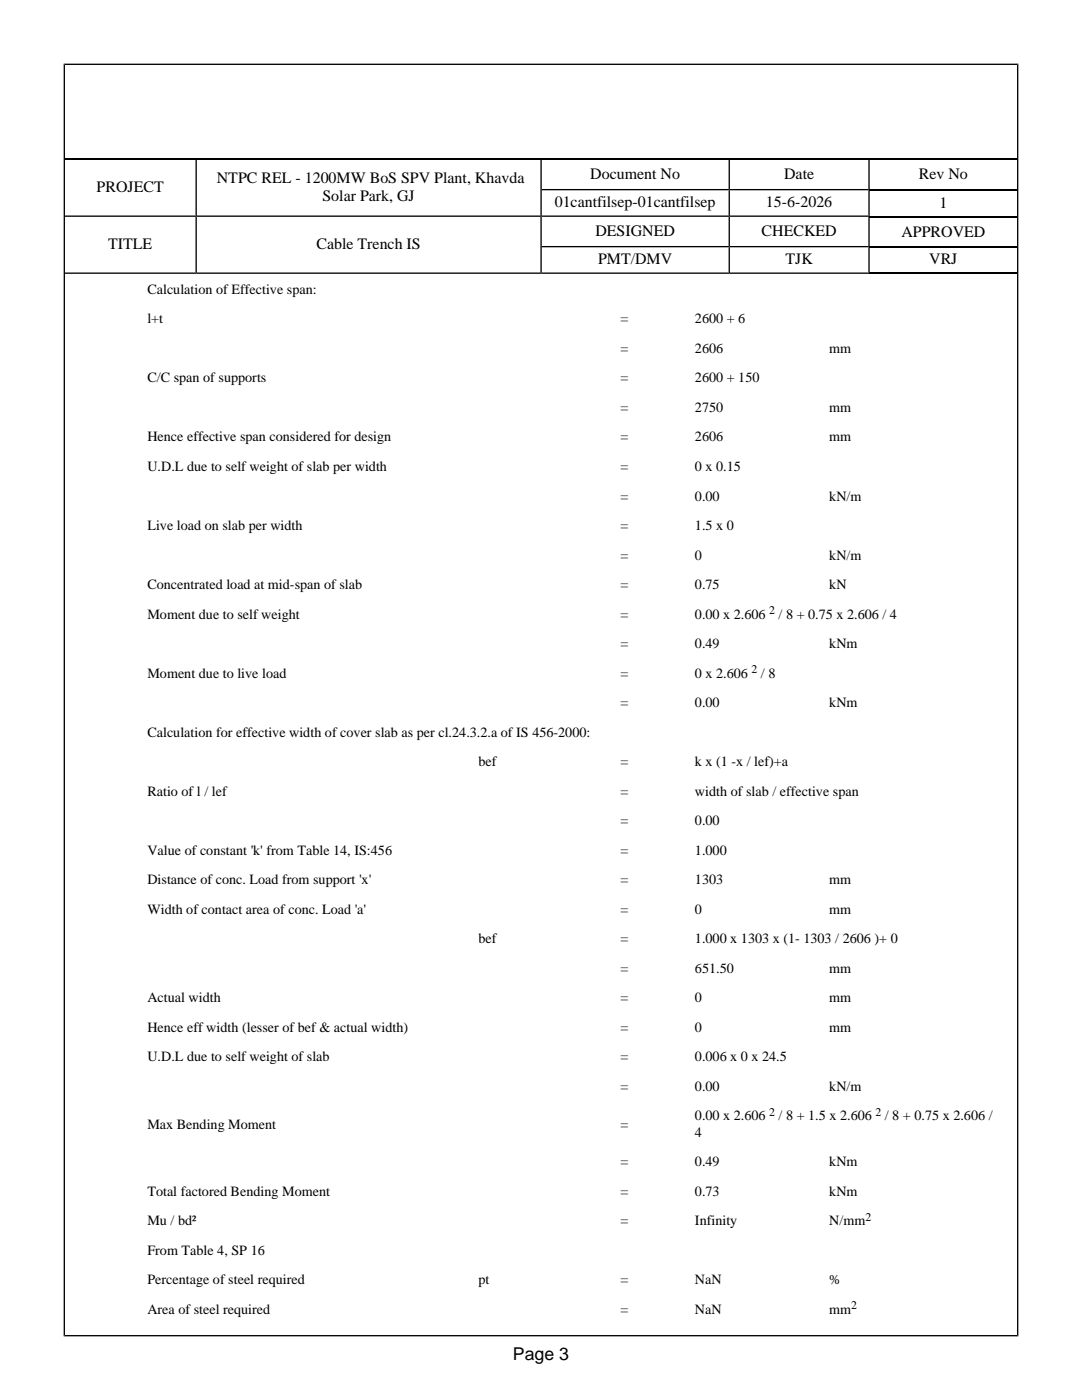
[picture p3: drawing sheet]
<svg xmlns="http://www.w3.org/2000/svg" width="216mm" height="279mm" viewBox="0 0 216 279" stroke-linecap="round" stroke-linejoin="round" font-family="sans-serif">
<defs><g id="words">
<text font-size="3.5" x="102.4" y="271.5">Page 3</text>
<g font-size="3.2">
<text x="117.8" y="35.7">Document No</text>
<text x="156.5" y="35.7">Date</text>
<text x="183.3" y="35.7">Rev No</text>
<text x="19.3" y="38.3">PROJECT</text>
<text x="43.3" y="36.5">NTPC REL - 1200MW BoS SPV Plant, Khavda</text>
<text x="64.3" y="40.2">Solar Park, GJ</text>
<text x="110.7" y="41.4">01cantfilsep-01cantfilsep</text>
<text x="152.8" y="41.4">15-6-2026</text>
<text x="187.4" y="41.5">1</text>
<text x="118.8" y="47.1">DESIGNED</text>
<text x="152" y="47.1">CHECKED</text>
<text x="179.9" y="47.2">APPROVED</text>
<text x="21.6" y="49.7">TITLE</text>
<text x="63.2" y="49.7">Cable Trench IS</text>
<text x="119.3" y="52.8">PMT/DMV</text>
<text x="156.7" y="52.8">TJK</text>
<text x="185.4" y="52.8">VRJ</text>
</g>
<g font-size="2.8">
<text x="29.4" y="58.6">Calculation of Effective span:</text>
<text x="29.4" y="64.5">l+t</text>
<text x="123.8" y="64.5">=</text>
<text x="138.7" y="64.5">2600 + 6</text>
<text x="123.8" y="70.4">=</text>
<text x="138.7" y="70.4">2606</text>
<text x="165.5" y="70.4">mm</text>
<text x="29.4" y="76.3">C/C span of supports</text>
<text x="123.8" y="76.3">=</text>
<text x="138.7" y="76.3">2600 + 150</text>
<text x="123.8" y="82.2">=</text>
<text x="138.7" y="82.2">2750</text>
<text x="165.5" y="82.2">mm</text>
<text x="29.4" y="88.1">Hence effective span considered for design</text>
<text x="123.8" y="88.1">=</text>
<text x="138.7" y="88.1">2606</text>
<text x="165.5" y="88.1">mm</text>
<text x="29.4" y="94">U.D.L due to self weight of slab per width</text>
<text x="123.8" y="94">=</text>
<text x="138.7" y="94">0 x 0.15</text>
<text x="123.8" y="99.9">=</text>
<text x="138.7" y="99.9">0.00</text>
<text x="165.5" y="99.9">kN/m</text>
<text x="29.4" y="105.8">Live load on slab per width</text>
<text x="123.8" y="105.8">=</text>
<text x="138.7" y="105.8">1.5 x 0</text>
<text x="123.8" y="111.7">=</text>
<text x="138.7" y="111.7">0</text>
<text x="165.5" y="111.7">kN/m</text>
<text x="29.4" y="117.6">Concentrated load at mid-span of slab</text>
<text x="123.8" y="117.6">=</text>
<text x="138.7" y="117.6">0.75</text>
<text x="165.5" y="117.6">kN</text>
<text x="29.4" y="123.5">Moment due to self weight</text>
<text x="123.8" y="123.5">=</text>
<text x="138.7" y="123.5">0.00 x 2.606</text>
<text x="155.4" y="123.5">/ 8 + 0.75 x 2.606 / 4</text>
<text x="123.8" y="129.3">=</text>
<text x="138.7" y="129.3">0.49</text>
<text x="165.5" y="129.3">kNm</text>
<text x="29.4" y="135.2">Moment due to live load</text>
<text x="123.8" y="135.2">=</text>
<text x="138.7" y="135.2">0 x 2.606</text>
<text x="151.8" y="135.2">/ 8</text>
<text x="123.8" y="141.1">=</text>
<text x="138.7" y="141.1">0.00</text>
<text x="165.5" y="141.1">kNm</text>
<text x="29.4" y="147">Calculation for effective width of cover slab as per cl.24.3.2.a of IS 456-2000:</text>
<text x="95.5" y="152.9">bef</text>
<text x="123.8" y="152.9">=</text>
<text x="138.7" y="152.9">k x (1 -x / lef)+a</text>
<text x="29.4" y="158.8">Ratio of l / lef</text>
<text x="123.8" y="158.8">=</text>
<text x="138.7" y="158.8">width of slab / effective span</text>
<text x="123.8" y="164.7">=</text>
<text x="138.7" y="164.7">0.00</text>
<text x="29.4" y="170.6">Value of constant 'k' from Table 14, IS:456</text>
<text x="123.8" y="170.6">=</text>
<text x="138.7" y="170.6">1.000</text>
<text x="29.4" y="176.5">Distance of conc. Load from support 'x'</text>
<text x="123.8" y="176.5">=</text>
<text x="138.7" y="176.5">1303</text>
<text x="165.5" y="176.5">mm</text>
<text x="29.4" y="182.4">Width of contact area of conc. Load 'a'</text>
<text x="123.8" y="182.4">=</text>
<text x="138.7" y="182.4">0</text>
<text x="165.5" y="182.4">mm</text>
<text x="95.5" y="188.3">bef</text>
<text x="123.8" y="188.3">=</text>
<text x="138.7" y="188.3">1.000 x 1303 x (1- 1303 / 2606 )+ 0</text>
<text x="123.8" y="194.2">=</text>
<text x="138.7" y="194.2">651.50</text>
<text x="165.5" y="194.2">mm</text>
<text x="29.4" y="200">Actual width</text>
<text x="123.8" y="200">=</text>
<text x="138.7" y="200">0</text>
<text x="165.5" y="200">mm</text>
<text x="29.4" y="205.9">Hence eff width (lesser of bef &amp; actual width)</text>
<text x="123.8" y="205.9">=</text>
<text x="138.7" y="205.9">0</text>
<text x="165.5" y="205.9">mm</text>
<text x="29.4" y="211.8">U.D.L due to self weight of slab</text>
<text x="123.8" y="211.8">=</text>
<text x="138.7" y="211.8">0.006 x 0 x 24.5</text>
<text x="123.8" y="217.7">=</text>
<text x="138.7" y="217.7">0.00</text>
<text x="165.5" y="217.7">kN/m</text>
<text x="29.4" y="225.2">Max Bending Moment</text>
<text x="123.8" y="225.2">=</text>
<text x="138.7" y="223.6">0.00 x 2.606</text>
<text x="138.7" y="226.9">4</text>
<text x="155.4" y="223.6">/ 8 + 1.5 x 2.606</text>
<text x="176.6" y="223.6">/ 8 + 0.75 x 2.606 /</text>
<text x="123.8" y="232.7">=</text>
<text x="138.7" y="232.7">0.49</text>
<text x="165.5" y="232.7">kNm</text>
<text x="29.4" y="238.6">Total factored Bending Moment</text>
<text x="123.8" y="238.6">=</text>
<text x="138.7" y="238.6">0.73</text>
<text x="165.5" y="238.6">kNm</text>
<text x="29.4" y="244.5">Mu / bd²</text>
<text x="123.8" y="244.5">=</text>
<text x="138.7" y="244.5">Infinity</text>
<text x="165.5" y="244.5">N/mm</text>
<text x="29.4" y="250.4">From Table 4, SP 16</text>
<text x="29.4" y="256.3">Percentage of steel required</text>
<text x="95.5" y="256.3">pt</text>
<text x="123.8" y="256.3">=</text>
<text x="138.7" y="256.3">NaN</text>
<text x="165.5" y="256.3">%</text>
<text x="29.4" y="262.2">Area of steel required</text>
<text x="123.8" y="262.2">=</text>
<text x="138.7" y="262.2">NaN</text>
<text x="165.5" y="262.2">mm</text>
</g>
<g font-size="2.4">
<text x="153.5" y="122.5">2</text>
<text x="150" y="134.3">2</text>
<text x="153.5" y="222.7">2</text>
<text x="174.7" y="222.7">2</text>
<text x="172.7" y="243.6">2</text>
<text x="169.9" y="261.3">2</text>
</g>
</g></defs>
<g fill="none" stroke="#000" stroke-width=".26">
<path d="M12.7 12.8h190.5M12.8 12.7v254M203.1 12.7v254M13 31.8h189.9M39.1 31.9v22.7M108 31.9v22.7M108.1 37.8h94.8M145.5 31.9v22.7M173.4 31.9v22.7M13 43.1h160.5M13 54.5h189.9M108.1 49.2h94.8"/>
<path d="M173.5 43.4h29.4M12.7 266.6h190.5"/>
</g>
<use href="#words"/>
</svg>
